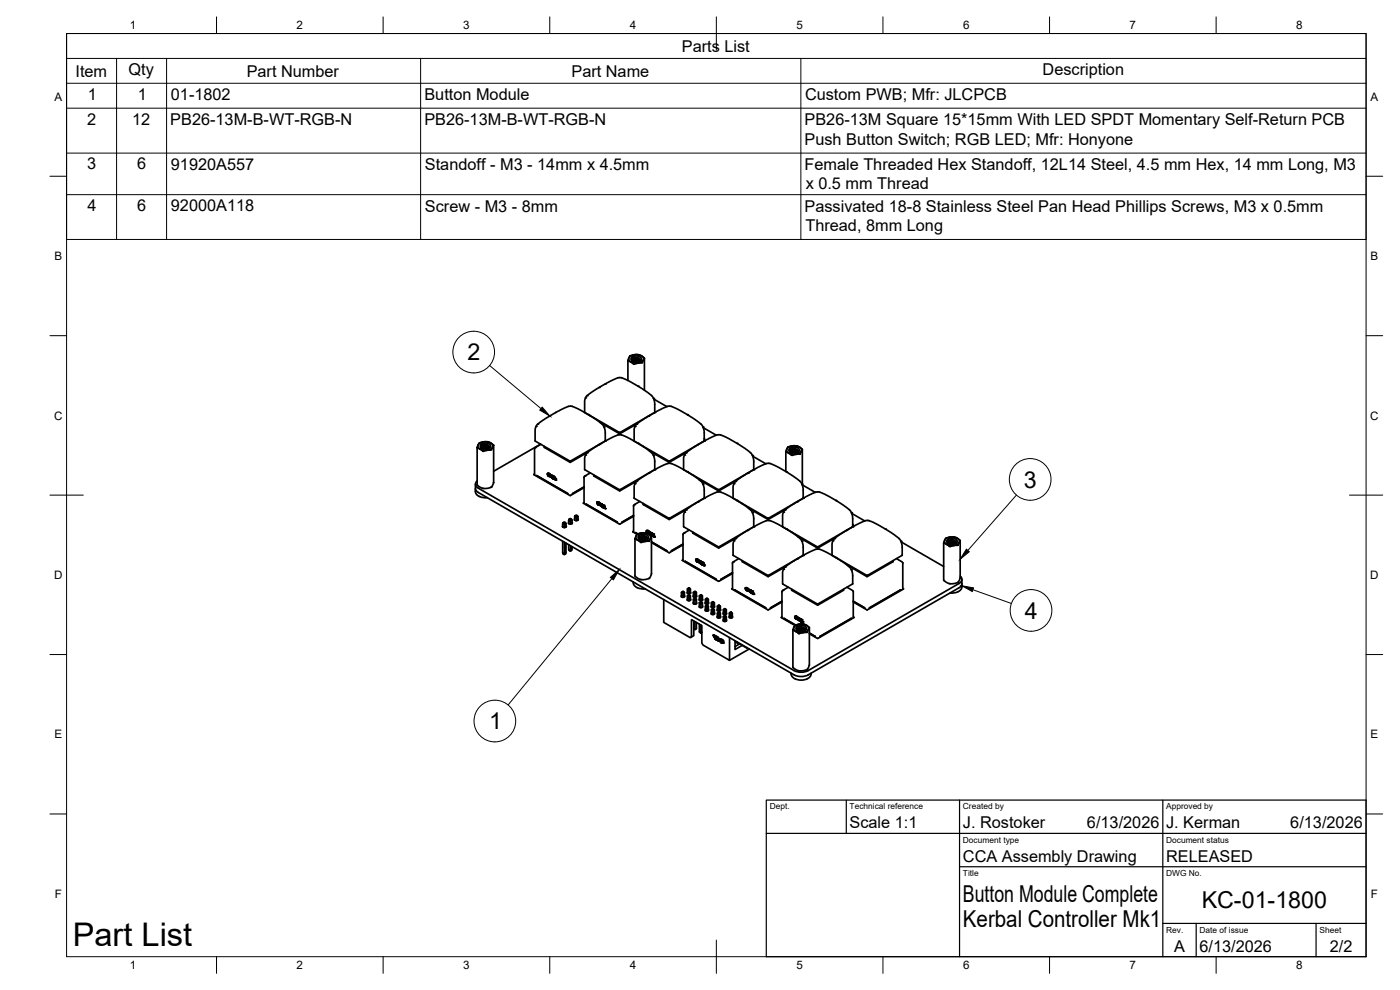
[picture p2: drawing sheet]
<svg xmlns="http://www.w3.org/2000/svg" width="420mm" height="297mm" viewBox="0 0 420 297" stroke-linecap="round" stroke-linejoin="round" font-family="sans-serif">
<defs><g id="words">
<text font-size="9.8" x="21.8" y="283.7">Part List</text>
<g font-size="7">
<text x="140.3" y="108.1">2</text>
<text x="307.2" y="146.3">3</text>
<text x="307.6" y="185.7">4</text>
<text x="146.8" y="218.9">1</text>
<text x="289" y="270.6">Button Module Complete</text>
<text x="360.6" y="272.3">KC-01-1800</text>
<text x="289" y="278.1">Kerbal Controller Mk1</text>
</g>
<g font-size="4.9">
<text x="204.6" y="15.5">Parts List</text>
<text x="22.7" y="23">Item</text>
<text x="38.6" y="22.5">Qty</text>
<text x="74" y="23">Part Number</text>
<text x="171.5" y="23">Part Name</text>
<text x="312.9" y="22.5">Description</text>
<text x="26.3" y="29.9">1</text>
<text x="41.3" y="29.9">1</text>
<text x="51.3" y="30">01-1802</text>
<text x="127.4" y="30">Button Module</text>
<text x="241.6" y="30">Custom PWB; Mfr: JLCPCB</text>
<text x="26.2" y="37.4">2</text>
<text x="39.6" y="37.4">12</text>
<text x="51.1" y="37.5">PB26-13M-B-WT-RGB-N</text>
<text x="127.4" y="37.5">PB26-13M-B-WT-RGB-N</text>
<text x="241.5" y="37.5">PB26-13M Square 15*15mm With LED SPDT Momentary Self-Return PCB</text>
<text x="241.5" y="43.4">Push Button Switch; RGB LED; Mfr: Honyone</text>
<text x="26.1" y="50.8">3</text>
<text x="41.1" y="50.8">6</text>
<text x="51.3" y="51">91920A557</text>
<text x="127.5" y="51">Standoff - M3 - 14mm x 4.5mm</text>
<text x="241.4" y="51">Female Threaded Hex Standoff, 12L14 Steel, 4.5 mm Hex, 14 mm Long, M3</text>
<text x="241.8" y="56.8">x 0.5 mm Thread</text>
<text x="26.2" y="63.3">4</text>
<text x="41.1" y="63.3">6</text>
<text x="51.3" y="63.4">92000A118</text>
<text x="127.5" y="63.5">Screw - M3 - 8mm</text>
<text x="241.5" y="63.5">Passivated 18-8 Stainless Steel Pan Head Phillips Screws, M3 x 0.5mm</text>
<text x="241.7" y="69.3">Thread, 8mm Long</text>
<text x="255" y="248.5">Scale 1:1</text>
<text x="289" y="248.5">J. Rostoker</text>
<text x="326.2" y="248.5">6/13/2026</text>
<text x="350" y="248.5">J. Kerman</text>
<text x="387.2" y="248.5">6/13/2026</text>
<text x="289" y="258.6">CCA Assembly Drawing</text>
<text x="350" y="258.6">RELEASED</text>
<text x="352.3" y="285.7">A</text>
<text x="360" y="285.5">6/13/2026</text>
<text x="399.1" y="285.7">2/2</text>
</g>
<g font-size="3.5">
<text x="39" y="8.8">1</text>
<text x="89" y="8.8">2</text>
<text x="139" y="8.8">3</text>
<text x="189" y="8.8">4</text>
<text x="239" y="8.8">5</text>
<text x="289" y="8.8">6</text>
<text x="339" y="8.8">7</text>
<text x="389" y="8.8">8</text>
<text x="16.3" y="30.2">A</text>
<text x="411.3" y="30.2">A</text>
<text x="16.3" y="78">B</text>
<text x="411.3" y="78">B</text>
<text x="16.2" y="125.9">C</text>
<text x="411.2" y="125.9">C</text>
<text x="16.2" y="173.7">D</text>
<text x="411.2" y="173.7">D</text>
<text x="16.3" y="221.6">E</text>
<text x="411.3" y="221.6">E</text>
<text x="16.4" y="269.4">F</text>
<text x="411.4" y="269.4">F</text>
<text x="39" y="290.8">1</text>
<text x="89" y="290.8">2</text>
<text x="139" y="290.8">3</text>
<text x="189" y="290.8">4</text>
<text x="239" y="290.8">5</text>
<text x="289" y="290.8">6</text>
<text x="339" y="290.8">7</text>
<text x="389" y="290.8">8</text>
</g>
<g font-size="2.5">
<text x="231" y="242.9">Dept.</text>
<text x="255" y="242.9">Technical reference</text>
<text x="289" y="242.9">Created by</text>
<text x="350" y="242.9">Approved by</text>
<text x="289" y="252.8">Document type</text>
<text x="350" y="252.8">Document status</text>
<text x="289" y="262.9">Title</text>
<text x="350" y="262.9">DWG No.</text>
<text x="350" y="279.9">Rev.</text>
<text x="360" y="279.9">Date of issue</text>
<text x="396" y="279.9">Sheet</text>
</g>
</g></defs>
<!-- layer: Visible -->
<g fill="none" stroke="#000" stroke-width=".51">
<path d="M176.1 118.8l3-2.1 4.1-2.4 2.3-1h1l5 2.6 4.1 2.8 .8 1.7 .1 3.3-10.7 6-10.3-6v-3.4zM188.4 108.2v6M189.5 107.3a2.07 2.07 0 0 1 3 .3 1.77 1.77 0 0 1-3 .5zM189.8 108.2l.4-.5 .8-.1 .8 .3 .2 .4M189.9 108.4l-.3-.7 1-.5 1.1 .2 .4 .7a.34 .34 0 0 1-.3 .3 .34 .34 0 0 1-.4-.3l-.7-.1-.8 .4 .4-.3 .8-.1 .8 .4M190.2 108.5h1.3M190.3 108.5l1.1 .1M192 108.4l.4-.5-.4 .5M192 108.3l-.4-.5-.8-.2-.9 .3v.5M193.1 108l-.3 .9-1.3 .1M193.1 108l-.7 .7-.9 .2M193.1 108a1.77 1.77 0 0 0-2.3-1.6 1.64 1.64 0 0 0-2 1.6l.9 .8 1.8 .1"/>
<path d="M193.4 107.5l-.8-.7-1-.4-1.7 .1-.9 .4-.5 1.4 1.7 1 1.3-.3M193.4 107.5l-.3 .5M193.4 107.5v9.6M196.2 119.7l3.9 2.3M144.1 134.8l.9 .6 1.2-.3M144.1 134.8l.8 .2 1.4 .1M144.3 133.4a2.07 2.07 0 0 1 2.9 .3 1.77 1.77 0 0 1-2.9 .5zM144.4 133.8l.7-.4h.9l.6 .2 .2 .6a.33 .33 0 0 1-.3 .4 .33 .33 0 0 1-.3-.3l-.8-.1-.8 .3-.3-.3zM144.5 134.3l.3-.4 .8-.1 .6 .1 .6 .4-.5-.4-.9-.2-.7 .3v.5M144.6 134.5l1-.4 1 .4M144.9 134.6l1.4 .1M145 134.7h1.2"/>
<path d="M146.7 134.5l.5-.5-.5 .5M147.8 134.2l.3-.6-.8-.7-.9-.3h-1.2l-1.2 .3-.4 .5-.4 1 .9 .4M147.8 134.2l-.3 .8-1.3 .1M147.9 134.2l-.5 .5-1.1 .4M147.9 134.2a1.77 1.77 0 0 0-2.3-1.7 1.64 1.64 0 0 0-2.1 1.7l.6 .6M148.1 133.6v11.2l-.6 1.4-1.4 .3h-1.4l-1.5-1v-11.2M160.4 134.6h.1M160.6 132.3l10.4 6M162.2 133.3l-14.1 8.1M162.3 133.3l-1.9 1.3v7.8M163.3 133.9v.3l7.8 4.5 5.3-3M166.8 123.8l-3.3 1.9-2.4 1.8-.5 1.2v3.6"/>
<path d="M166.8 123.8h.1M166.8 123.8l3.8-1.9 1.3 .1 2.7 1.3 4.4 2.6 1.9 1.5 .6 1.3 .1 3.6-10.3 6M171 138.3h.3M171.1 138.4v.3M176.1 136l2.8-2 4.1-2.4 2.5-1.1h1l2.2 .9 3.3 1.9 3.7 2.7 .5 .8 .3 1.3v2.7l-10.5 6.1-10.5-6v-3.4zM177.1 124.7h.1M177.2 124.7l-.1 .1M178.2 125.3v.1M178.9 133.9h.1M179.8 133.4h.1M180 126.7l6 3.5 5.3-3.1M186 129.8v.4"/>
<path d="M192 133.3h.1M193 133.9v.1M193.8 125.3v.1M194.8 124.7h.1M194.9 135.3l5.9 3.4 5.3-3M200.7 138.3l-10.4-6v-3.5l.6-1.4 2.4-1.7 5.5-3.1 1.5-.7h.8l2.1 .8 3.1 1.7 4.3 3 .7 2 .1 2.9-10.4 6M200.7 138.3h.3M200.8 138.4v.3M208.6 133.9h.1M209.5 133.4l4.6-2.5 1.1-.4h.9l2.3 .9 3.3 1.9 3.1 2.1 1 1.2 .4 1.7v2.6l-10.4 6M209.5 133.4l-2.9 1.9-1.1 1-.4 1.2v3.4M209.5 133.4h.1"/>
<path d="M209.6 133.3h.1M210.7 132.7h.1M211.1 128.3l3.9 2.3M211.2 132.4h.1M211.3 131.6l.3 .6M225.9 136.9l3.9 2.3M235.8 135.5l.8-1.4 1.2-.3h1.2l1.1 .4 .7 .7-.7 1.3-1.2 .1M235.8 135.5l1.8 1.1 1.3-.3M235.8 135.5v6M236.3 134.4a3.1 3.1 0 0 1 4.2 .3 1.64 1.64 0 0 1-2.1 1.6 1.77 1.77 0 0 1-2.3-1.6zM236.9 134.6a2.07 2.07 0 0 1 3 .3 1.77 1.77 0 0 1-3 .5zM237.2 135.5l.3-.4 .8-.1 .8 .2 .3 .4"/>
<path d="M237.3 135.7l.7-.3 .9 .1a.39 .39 0 0 0 .6-.1 .39 .39 0 0 0-.3-.5l-.6-.3h-.8l-.7 .3-.1 .5 .3 .3 .8-.4 1.2 .4M237.6 135.9h1.3M237.7 135.9h1.1M239.4 135.6l-.4-.5-1-.2-.8 .4 .1 .5M239.8 135.2l-.4 .5M240.8 134.9v10.6M142.7 146.7l.1 1.4 1 .9M142.7 145.3v1.6l.9 .9 94.7 54.7 1.2 .4h1.9l1.2-.4 45.2-26.1M143.2 144.3a1.24 1.24 0 0 0 .4 2.2l94.7 54.7 1.2 .4h1.9l1.1-.4 45.3-26.1a1.24 1.24 0 0 0 .9-1 1.24 1.24 0 0 0-.5-1.2M143.9 148.9l.9 .4h1.5M160.4 142.2l-.1 .2 10.7 6.3M161 142.8l9.4 5.4"/>
<path d="M161.1 142.7l9.3 5.4M161.1 142.7h.1M164.4 142.1h.2M164.4 142.2l.1 .3M164.5 142.7l.2 .2 .3-.1-.6-.4v-.2h.4l.4 .6-.2 .2 .3 .1M164.5 142.5l.5 .3M164.5 142.5h.1M164.5 142.1h.1M164.5 142.1a.29 .29 0 0 0-.3 .2 .29 .29 0 0 0 .3 .4M164.6 142.6l.1 .2M164.6 142.1h.1M164.6 142.1h.3"/>
<path d="M164.6 142.3h.1M164.6 142.1h.2M164.7 142.2l-.1 .1M164.7 142.6h.1M164.8 142.8l-.1 .1M164.8 142.1l.3 .2M165 142.6h.1M165 142.9h.2M165.1 142.3v.1M165.1 142.3l.1 .2M165.1 142.9h.1M165.2 142.5l.2 .4"/>
<path d="M165.2 142.5l.1 .4M165.3 143.1h.1M165.3 143h.1M165.3 142.9v.1M165.5 142.6l.2 .3M165.5 143l.2 .4M165.5 143l.2 .1M165.5 142.6h.1M165.6 143.2l.1 .1M165.6 142.6l.1 .3M165.6 143.2h.1M165.7 142.9h.1"/>
<path d="M165.7 143.2h.1M165.7 143.1v.1M165.7 143.3v.1M165.7 143.1h.1M165.7 142.9l.1 .1M165.7 143.2l.1 .3M165.7 143.3h.1M165.7 142.7h.1M165.7 143.4h.1M165.7 142.8v.1M165.7 143.3l.1 .1M165.7 142.9l.2 .1"/>
<path d="M165.8 143.4h.1M165.8 143h.1M165.8 143.2v.1M165.8 143.2v.2M165.8 142.8l-.1 .1M165.8 142.8h.1M165.8 142.7l-.1 .2M165.8 143.3l-.1 .1M165.8 142.7l.1 .1M165.8 143.5h.1M165.9 143h-.1M165.9 142.8h-.1"/>
<path d="M165.9 143.3l.1 .1M165.9 142.8h.1M165.9 143h.1M165.9 143.5h.1M165.9 143.3v.2M165.9 143.3v.1M165.9 142.8l.1 .1M165.9 143.3h.1M165.9 143.4h.1M165.9 143.4l.1 .1M165.9 143l.1 .1M166 143.4h.1"/>
<path d="M166 143.5h.1M166 143.4v.1M166 143.7h.1M166 143.6h.1M166 143.4l.1 .2M166 142.9v.2M166 142.9v.1M166 143.1h.1M166 143h.1M166 142.9h.1M166 143.4v.2M166.1 142.9v.3"/>
<path d="M166.1 143.2v-.3l.1 .3M166.1 143.7h.1M166.1 143.2h.1M166.1 143.4v.3M166.1 143v.2M166.1 143.4l.1 .1M166.1 143.5v.1M166.2 143.2h.1M166.2 142.9l.1 .2M166.2 143.5l-.2 .2M166.2 143.4l.1 .1M166.2 143.4l.1 .3"/>
<path d="M166.2 143.6h.1M166.2 143.5h.1M166.2 143.5v.2M166.2 143.5l.1 .1M166.2 143.6l.1 .1M166.2 143.7h.1M166.2 143.1v.1M166.3 143.3h.1M166.3 143.7h.1M166.3 143.6h.1M166.3 143.2v.1M166.4 143.5l.2 .2"/>
<path d="M166.4 143.1l.1 .3-.2-.1zM166.4 143.1h.1M166.4 143.8h.1M166.4 143.1v.2zM166.4 143.1v.2M166.4 143.6l.1 .2M166.4 143.1l.1 .3M166.4 143.6v.2M166.5 143.6l.1 .1M166.5 143.7v.1M166.6 143.7l-.2-.2v.3M166.6 143.7l-.2 .1"/>
<path d="M166.6 143.9h.1M166.7 143.7l.1 .3-.2-.1zM166.7 143.7v.2zM166.7 143.7v.2M166.7 143.7h.1M166.7 143.7l.1 .3M168.9 157.1l.5 .3v.9M168.9 157.1v1.1M168.9 157.7a.5 .5 0 0 0 .5 .6 .5 .5 0 0 0 .5-.6M169 156.8l.4-.2 .3 .2-.3 .2-.4-.2-.1 .3M169.4 157v.4l.5-.3M169.7 156.8l.2 .3"/>
<path d="M169.9 157.1v1.1M170.7 156.1l.5 .3v.9M170.7 156.1v1M170.7 156.7a.5 .5 0 0 0 .5 .6 .5 .5 0 0 0 .5-.6M170.8 155.8l.4-.2 .3 .2-.3 .2-.4-.2-.1 .3M171.2 156v.4l.5-.3M171.5 155.8l.2 .3M171.7 156.1v1M171.8 148.1v.1M172.5 155.7a.5 .5 0 0 0 .5 .5 .5 .5 0 0 0 .5-.5M172.5 155.1l.5 .2v.9M172.5 155.1v1"/>
<path d="M172.6 154.7l.4-.2 .3 .2-.3 .2-.4-.2-.1 .4M173 154.9v.4l.5-.2M173.3 154.7l.2 .4M173.5 155.1v1M175.1 150.9l10.8 6.3 4.2-2.3M175.3 143.2h.1M175.3 146.3l-4.3 2.4M175.3 143.2v7.8M175.3 146.1l-3.5 2M175.3 150.8l-.2 .1M175.9 151.4l9.4 5.4M176 151.3l9.3 5.4"/>
<path d="M176 151.3h.1M177.2 141.9l-1.7 .9-.2 .4M178.2 142.5v.3l7.8 4.5 5.3-3M179.2 150.6l.2 .8 .5-.1-.7-.3 .1-.2h.4l.4 .6-.3 .1 .3 .1M179.2 150.6l.2 .1M179.2 150.6v.1M179.3 150.8v.3l.6 .2M179.4 150.7h.1M179.4 151.2l.1 .1M179.5 150.6v.1M179.5 150.6l.4 .3M179.5 150.8v.1"/>
<path d="M179.6 151.5h.1M179.6 151.3v.2M179.8 151.2h.1M179.8 151.5h.1M179.9 151.5h.1M179.9 150.9l.1 .2M180 151.5h.1M180 151.1l.2 .4M180 151.1h.1M180.1 151.6h.1M180.2 151.5l-.1 .1M180.4 151.2l.1 .3"/>
<path d="M180.4 151.6l.1 .1zM180.4 151.2l.1 .3zM180.4 151.6l.1 .3M180.4 151.8l.1 .1M180.4 151.8h.1M180.5 151.7v.1M180.5 151.5h.1M180.5 151.9h.1M180.5 151.8h.1M180.5 151.4v.1M180.6 151.3h.1M180.6 151.5v.1"/>
<path d="M180.6 151.8h.1M180.6 151.9h.1M180.6 152h.1M180.6 151.8l.1 .2M180.6 151.9v.1M180.6 151.3v.2M180.6 151.5h.1M180.6 151.6h.1M180.6 151.3l.1 .1M180.6 151.3l-.1 .1M180.6 151.8l.1 .1M180.6 151.5l.1 .1"/>
<path d="M180.7 152h.1M180.7 151.9l-.1 .1M180.7 151.3h.1M180.7 151.6h.1M180.7 151.3v.1M180.7 152l.1 .1M180.7 152.1h.1M180.7 151.9h.1M180.7 151.9l.1 .1M180.7 151.4l.2 .3M180.8 151.4l.1 .1M180.8 151.9v.1"/>
<path d="M180.8 151.9h.1M180.8 152h.1M180.8 152.1h.1M180.8 151.5l.1 .2M180.8 151.5l.1 .1M180.8 152v.1M180.8 151.9l.1 .3M180.8 152.2h.1M180.9 152v.1M180.9 152.2h.1M180.9 151.5v.1M180.9 151.9v.2"/>
<path d="M180.9 151.7h.1M180.9 151.9v.1M180.9 151.5l.2 .2M180.9 152.1v.1M180.9 151.8h.1M180.9 151.5h.1M181 151.5v.3M181 151.7v.1M181 152l-.1 .2M181 151.7h.1M181 152l-.1 .3M181 152h.1"/>
<path d="M181 151.8h.1M181 152l.2 .3M181.1 152l.1 .1M181.1 152h.1M181.1 151.6l-.1 .1M181.1 151.6v.1M181.1 152l.1 .2M181.1 152.2l.1 .1M181.1 152.2h.1M181.1 151.8h.1M181.1 151.7h.1M181.1 151.7l-.2-.2v.3"/>
<path d="M181.1 151.7v.1M181.2 152.3h.1M181.2 152v.1M181.2 151.8v.1M181.2 152.1l.2 .2M181.2 151.6l.2 .4-.3-.1zM181.2 151.7l.1 .1zM181.2 151.6h.1M181.3 151.7v.1M181.3 152.3v.1M181.3 152.1v.2M181.3 151.6l.1 .4"/>
<path d="M181.3 151.6v.1M181.3 152.3l.1 .1M181.3 152.1l.1 .2M181.3 152.2v.1M181.3 152.4h.1M181.4 152.4h.1M181.4 152.3v.1M181.4 152.3l-.2-.2 .1 .3M181.5 152.4v.1M181.5 152.3l.2 .3-.3-.1zM181.5 152.3h.1M181.5 152.2v.1"/>
<path d="M181.5 152.2l.1 .1M181.5 152.3l.1 .1M181.6 152.3l.1 .3M181.6 152.3h-.1M186 146.9v.4M190.1 151.8h.1M190.1 159.4l-.1 .2 1.2 .7M190.1 154.7l-3.4 2.1M190.1 151.8v7.7M190.3 149.4v-3.6l.7-1.4 5.7-3.6 2.3-1.2 1.8-.6 1.2 .3 2.5 1.2 3.7 2.2 2.2 1.7 .5 .7 .4 1.3v3M190.8 159.9l.6 .3-.7-.3M190.9 159.9h-.1"/>
<path d="M192 150.5l-1.7 .9-.2 .4M193 151.1v.3l7.8 4.5 5.3-3.1M193.8 142.5h.1M194 159.4l.4 .7 .3-.3-.5-.1-.1-.3h.4l.4 .5-.2 .2 .3 .1M194 159.2h.1M194 159.2v.2M194.1 159.2h.1M194.1 159.3l.1 .4 .5 .2M194.2 159.2l.1 .1M194.3 159.8l.1 .1M194.3 159.2h.1M194.3 159.4h.1"/>
<path d="M194.4 159.2h-.2M194.4 159.2h.2M194.4 159.3l-.1 .1M194.5 159.9v.1M194.6 159.3l.2 .2M194.7 159.8h.1M194.8 141.9h.1M194.8 159.5l.1 .2M194.9 159.7l.1 .3M194.9 159.7h.1M194.9 159.7l.2 .3M195.2 159.7l.2 .3"/>
<path d="M195.4 159.9h.1M195.4 159.9v.1M195.5 159.9l-.1 .2M195.5 159.9h.1M195.6 159.9v.1M195.6 159.9h.1M195.6 160l.1 .2-.2-.1M200.8 155.5v.4M205.1 158l.2-4.1 .6-.9 1.5-1.1 5.3-3.2 2.5-1.1h1.1l2.8 1.4 4.1 2.5 2.3 1.7 .6 1.7 .1 3.1-10.4 6M205.2 158l10.6 6M205.2 140.8l10.6 6.1M206.9 159l-1.7 1-.2 .4"/>
<path d="M206.9 141.9h-.1M207.9 159.6v.4l7.8 4.5 5.3-3.1M207.9 142.5v.1M208.6 151.1h.1M209.6 150.5h.1M209.7 143.9l6 3.4 5.3-3M211.4 149.4l-10.6 6.1-10.5-6.1M215.7 146.9v.4M220 149.4l10.7 6.1M220 149.4v-3.4l.6-1.5 5.8-3.7 2.3-1.2 1.8-.6 1 .2 2.3 1.1 4 2.4 2.3 1.7 .9 1.7v3.3M221.7 150.5h.1M222.8 151.1h.1"/>
<path d="M223.5 142.5h.1M223.5 159.6v.1M224.5 159v.1M224.6 152.4l5.9 3.5 5.3-3.1M230.5 155.5v.4M236.6 159l-.1 .1M237.6 159.6v.1M238.3 151.1h.1M239.3 150.5h.1M240.8 145.5l3.9 2.2M241.1 149.4l-10.4 6.1M253.2 159.6v.1"/>
<path d="M254.2 159v.1M255.3 158.4h.1M255.6 154l3.9 2.3M255.8 158.1l-10.3 5.9M255.8 158.1h.1M255.9 158.1v-3.1l-.8-1.9-3.7-2.6-3.1-1.8-2.4-1.1h-1l-2.5 1.1-4.4 2.6-2.4 1.7-.7 1.5v3.5l10.3 6h.3M255.9 157.3l.3 .6M256.1 157.4l-.2 .1M168.9 165.9l.5 .5 .5-.5M168.9 162.4v3.5l.5 .3v.2M169.4 162.7v3.5l.5-.3v-2.9M170.7 164.8l.5 .6 .5-.6"/>
<path d="M170.7 163.4v1.4l.5 .3v.3M171.2 163.7v1.4l.5-.3v-.8M190.1 174.6l.1 .7 .4 .6a3.6 3.6 0 0 0 3 .8M190.6 161.7v11.2l1.2 .8 1.6 .2 1.5-.4 .6-1.3M191.2 160.3l.9-.3 1.6-.1 1 .4 .8 .7M191.2 160.3l-.6 1.4 .9 .4M191.5 162.1l.8 .7 1.3-.4M191.5 162.1l.7 .3h1.4M191.6 160.8a2.07 2.07 0 0 1 3 .2 1.77 1.77 0 0 1-3 .6zM191.9 161.7l.3-.4 .6-.2 .7 .1 .6 .5-.6-.5-.8-.1-.7 .3 .1 .5M192 161.8l1.2-.3 .8 .4M192 161.9l-.3-.4 .1-.4 .6-.3 .7-.1 1 .5 .1 .3-.2 .4"/>
<path d="M192 161.8l1-.3 1 .4M192.3 162h1.4M192.4 162l1.2 .1M194.5 160l-.1 .1M194.5 161.4l-.4 .4M194.7 160l.2 .1M194.8 160.1h.1M195 160.2h.1M195 160v.2M195.1 160l-.1 .2M195.2 161.5l-.3 .9h-1.3M195.2 161.5l-.7 .7-.9 .2"/>
<path d="M195.2 161.5a1.77 1.77 0 0 0-2.3-1.6 1.64 1.64 0 0 0-2 1.6l.6 .6M195.2 160.2l.2 .1M195.3 160.2l.1 .3M195.3 160.3l.1 .1M195.3 160.2l.1 .1M195.3 160.2l.1 .2M195.3 160.3l.1 .2M195.3 160.3v.1M195.4 160h.1M195.4 160l-.2-.3 .2 .4M195.4 160.5h.1M195.4 160.3l-.1 .1"/>
<path d="M195.4 160.2v.1M195.4 160.2v.3M195.4 160v.1M195.4 160.4l.1 .2M195.4 160.1l.1 .1M195.5 160.4h.1M195.4 160.5l.1 .1M195.4 160.1h.1M195.5 160.5h-.1M195.5 160v.1M195.5 160.5h.1M195.5 160.4v.2"/>
<path d="M195.5 160.4v.1M195.6 160.2h.1M195.5 160.6h.1M195.5 161l-.3 .5M195.5 172.2h.1M195.5 162.8l5.3 3 4.2-2.3M195.5 161v11.2M195.5 162.6l4.6 2.7M195.6 160.1v.1M195.6 160.6h.1M195.6 160.5h.1M195.6 160.5v.1"/>
<path d="M195.6 160.7h.1M195.6 160.5l.1 .1M195.6 160.1l.1 .2M195.7 160.7h.1M195.7 160.6h.1M195.7 160.8h.1M195.7 160.5l.1 .2M195.7 160l-.1-.1v.3M195.7 160.3h.1M195.7 160.1v.2M195.7 160h.1M195.7 160v.3"/>
<path d="M195.8 160l.2 .3M195.8 160h.1M195.8 160.3v.1M195.8 160.7h.1M195.8 160.7l-.1-.2v.3M195.8 160.1l.1 .2M195.8 160.3h.1M195.8 160.6v.1M195.8 160.1v.2M195.9 160.1l.1 .2M195.9 160.6l.1 .1M195.9 160.6l.1 .2"/>
<path d="M195.9 160.7l.1 .2M195.9 160.7l.1 .1M195.9 160.3h.1M196 160.3l-.2-.3v.3M196 160.3l-.1 .1M196 160.3h-.2M196 160.9h.1M196 160.6v.1M196 160.6v.3M196 160.4v.1M196.1 160.7l.2 .2M196.1 160.2l.1 .4-.2-.2z"/>
<path d="M196.1 160.2h.1M196.1 160.3v.1zM196.1 160.3v.1M196.1 160.7l.1 .2M196.1 160.2l.1 .4M196.1 160.9h.1M196.2 160.7v.2M196.2 160.7l-.1 .2M196.2 160.6h.1M196.2 160.9h-.1M196.3 160.9l-.1 .1M196.3 160.9l-.2-.2v.3"/>
<path d="M196.3 160.9v.1M196.3 161h.1M196.3 161v.1M196.4 160.8l.1 .4-.2-.2zM196.4 160.8h.1M196.4 160.9v.1zM196.4 160.9v.1M196.4 160.8l.1 .4M196.4 160.8v.1M196.5 161.2h.1M199.2 179.9v6.8l8 4.6 .3-.2v-5.2l3.1 1.8v5.2l.4 .6 7.9 4.6v-6.8M200.1 165.2v.2"/>
<path d="M201.5 165.2v.2M204.5 178.7a.45 .45 0 0 0 .5 .5 .45 .45 0 0 0 .4-.5M204.8 177.5h.3zM204.8 177.5l-.3 .2M204.8 168.2l10.8 6.2M205 177.6v.4l-.5-.3v1.4M205 160.4h.1M205 168l-.2 .2M205 163.2l-3.5 2.1M205 160.4v7.7M205.1 177.5l.3 .2M205.4 179.1v-1.4l-.4 .3v1.2"/>
<path d="M205.6 168.5l9.4 5.5M205.7 168.5l9.3 5.3M206.3 177.7a.45 .45 0 0 0 .5 .5 .45 .45 0 0 0 .4-.5M206.3 179.7a.45 .45 0 0 0 .5 .6 .45 .45 0 0 0 .4-.6M206.6 178.5h.3zM206.6 176.5h.3zM206.6 178.5l-.3 .3M206.6 176.5l-.3 .2M206.8 178.6v.5l-.5-.3v1.3M206.8 176.6v.4l-.5-.3v1.3M206.9 178.5l.3 .3M206.9 176.5l.3 .2"/>
<path d="M207.2 178v-1.3l-.4 .3v1.2M208.1 178.7a.45 .45 0 0 0 .5 .5 .45 .45 0 0 0 .4-.5M208.4 179.6h.3zM208.4 177.5h.3zM208.4 179.6l-.3 .2M208.4 177.5l-.3 .2M208.6 177.6v.4l-.5-.3v1.4M208.6 179.7v1.6M208.7 179.6l.3 .2M208.7 177.5l.3 .2M208.9 167.8l.2 .7h.5l-.7-.3 .1-.3h.3l.5 .6-.3 .2 .3 .1M208.9 167.8h.2"/>
<path d="M209 167.9v.4M209 179.8l-.4 .3-.5-.3v1.4M209 179.1v-1.4l-.4 .3v1.2M209 179.8v1.4M209.1 168.2l.5 .3M209.1 167.8h.1M209.1 168.3l.1 .2M209.2 167.8h.1M209.2 167.8h-.1M209.2 167.8h.2M209.2 167.9v.1M209.3 168.4h.1"/>
<path d="M209.4 168.5l-.1 .1M209.4 167.8l.3 .5M209.5 168.6h.1M209.5 168.6l.2 .1M209.7 168.3l.2 .3M209.8 168.8h.1M209.9 168.6l-.1 .2M209.9 179.7a.45 .45 0 0 0 .5 .6 .45 .45 0 0 0 .4-.6M210.1 168.3l.1 .4M210.1 168.7l.1 .4M210.1 168.3l.1 .3M210.1 168.7l.1 .2"/>
<path d="M210.1 168.9l.1 .2M210.1 168.9l.1 .1M210.2 178.5h.3zM210.2 178.5l-.3 .3M210.2 168.9v.1M210.2 168.6h.1M210.2 169.1h.1M210.2 168.6l.2 .1M210.2 169h.1M210.2 168.4h.1M210.3 168.9l.1 .3M210.3 169h.1"/>
<path d="M210.3 168.4l.1 .1M210.3 169.1h.1M210.3 168.5v.1M210.3 169v.1M210.3 168.6l.1 .1M210.3 169l.1 .1M210.3 168.7h.1M210.4 168.5l-.1 .1M210.4 168.5h.1M210.4 169l-.1 .1M210.4 178.6v.5l-.5-.3v1.3M210.4 168.4v.1"/>
<path d="M210.4 169.1h-.1M210.4 168.7h.1M210.4 169.1v.1M210.4 169.2h.1M210.4 169.1h.1M210.4 168.5v.2M210.5 169.2h.1M210.4 169l.1 .1M210.5 168.5l.1 .1M210.5 169.1l-.1 .1M210.5 169v.1M210.5 169.1h.1"/>
<path d="M210.5 168.7l.1 .1M210.5 168.7h.1M210.5 168.6l.1 .1M210.5 169.1v.1M210.5 178.5l.3 .3M210.5 169.1l.1 .3M210.6 169.2h-.1M210.6 169.2l-.1 .1M210.6 169.4h.1M210.6 169.3v.1M210.6 169.1l.1 .2M210.6 168.7h.1"/>
<path d="M210.6 169.1v.2M210.6 168.6v.1M210.6 168.8v.1M210.6 168.6v.3M210.6 168.6l.2 .3M210.6 169.3h.1M210.6 168.9h.1M210.7 168.9h.1M210.7 168.7v.2M210.7 169.2l-.1 .2zM210.7 169.2l-.1 .1M210.8 169.1l.1 .1"/>
<path d="M210.8 169.3h.1M210.8 169.2h.1M210.8 169.2v.2M210.8 169.2l.1 .1M210.8 169.4h.1M210.8 168.9l-.2-.3v.3M210.8 168.9h.1M210.9 169.3v.1M210.9 169.4v.1M210.9 169.2l-.1-.1 .1 .4M210.9 169h.1M210.9 169.2l.2 .3"/>
<path d="M210.9 168.8l.2 .3-.3-.1zM210.9 168.9l.1 .1zM210.9 168.8l.2 .3M210.9 169.5l.1 .1M210.9 168.9l.1 .1M210.9 169.5h.1M211 169.3l-.1 .2M211 169.3v.2M211.1 169.5l-.2-.3v.3M211.1 169.5h-.1M211.1 169.5h.1M211.2 169.6h.1"/>
<path d="M211.2 169.4l.1 .3-.2-.1zM211.2 169.4l.1 .3M211.2 169.4l.1 .2zM211.2 169.5l.1 .1M212 179.6h.3zM212 179.6l-.3 .2M212.1 179.7v.4l-.4-.3v1.4M212.3 179.6l.3 .2M215.7 164.1v.4M219.7 176.7l10.7 6.3M219.8 168.9h.1M219.8 172l-4.2 2.4"/>
<path d="M219.8 176.5l-.1 .2M219.8 171.8l-3.4 2.2M219.8 168.9v7.8M220.4 177.1l9.4 5.4M220.5 177l9.3 5.4M220.6 177h-.1M221.7 167.6l-1.7 1-.2 .3M222.8 168.2v.3l7.7 4.5 5.3-3M223.8 176.5l.1 .3M223.9 176.8l.5 .3M223.9 176.4h.1M223.9 176.4a.36 .36 0 0 0-.2 .3 .36 .36 0 0 0 .2 .3l.1 .2 .4-.1-.6-.4v-.2h.4l.4 .5v.2h-.2l.1 .2"/>
<path d="M224 176.9l.1 .2zM224 176.9l.1 .2M224 176.4h.1M224 176.4h-.1M224.1 176.3l.2 .1M224.1 176.5l-.1 .1M224.2 177.1v.1M224.2 176.4l.3 .2M224.3 176.4l.2 .2M224.4 177.2h.2M224.5 176.6h.1M224.5 176.6l.2 .7"/>
<path d="M224.5 177.4h.2M224.7 177.4h.1M224.9 176.9l.2 .3M224.9 177.3l.2 .1M225 176.9l.1 .3M225 177.5h.1M225 177.4l.1 .1M225 177.5l.1 .1M225 177.1l.1 .1M225 176.9v.3M225 177.6h.1M225.1 177.2h.1"/>
<path d="M225.1 177.6h.1M225.1 177.5h.1M225.1 177.4l-.1 .2M225.1 177.4l-.2-.1 .2 .4M225.1 177.6v.1M225.1 177.1v.1M225.1 177h.1M225.1 177.2l.2 .1M225.2 177.5h.1M225.1 177.7h.1M225.1 177.5l.1 .3M225.1 177v.2"/>
<path d="M225.2 177.7h.1M225.2 177.2v.1M225.2 177.5v.2M225.2 177.5v.1M225.2 177.1l-.1 .1M225.2 177.1h.1M225.2 177l-.1 .1M225.2 177.3h.1M225.2 177.6l-.1 .1M225.2 177h.1M225.2 177l.1 .1M225.3 177.1h.1"/>
<path d="M225.3 177.3h.1M225.3 177.7v.1M225.3 177.8h.1M225.3 177.6l.1 .1M225.3 177.6h.1M225.3 177.1l.1 .3M225.3 177.7h.1M225.3 177.1l.1 .1M225.3 177.2l.1 .1M225.3 177.7l.1 .1M225.4 177.8h.1M225.4 177.8h-.1"/>
<path d="M225.4 177.7v.2M225.4 177.9v.1M225.4 177.3v.1M225.4 177.9h.1M225.4 177.4h.1M225.4 177.3h.1M225.5 177.5h.1M225.5 177.2h.1M225.5 177.2l.2 .2M225.5 177.2l.1 .3M225.5 177.7v.1M225.6 177.7l-.1 .3"/>
<path d="M225.6 177.7v.1M225.6 177.8l-.2 .2M225.6 177.7l.1 .3-.1-.3M225.6 177.7l.1 .1M225.6 177.8l.1 .1M225.6 177.4l-.1 .1M225.6 177.4l-.1-.2v.2M225.7 177.4l-.2 .1M225.7 177.4l-.2-.2v.3M225.7 177.4v.1M225.7 177.9v.1M225.7 178h.1"/>
<path d="M225.7 177.9h.1M225.7 177.6h.1M225.7 177.5l.1 .1M225.7 177.8h.1M225.8 177.8l.2 .2M225.8 177.4l.1 .3-.2-.1zM225.8 177.4v.2zM225.8 177.4l.1 .3M225.8 177.4v.1M225.8 177.8l.1 .3zM225.8 177.8v.3M225.8 178.1h.1"/>
<path d="M225.9 178.1h.1M226 178l-.1 .1M226 178.1l-.2-.3v.3M226 178v.1M226 178.2h.1M226.1 178l.1 .3-.2-.1zM226.1 178v.2zM226.1 178h.1M226.1 178v.2M226.1 178l.1 .3M230.5 172.6v.4M230.7 172.6h-.3l-10.4-6v-3.4l.7-1.6 3.4-2.3 3-1.7 2.1-1.1 1.4-.3 1.1 .2 2.5 1.3 3.6 2.2 2.3 1.7 .9 1.7 .1 3.3-10.4 6"/>
<path d="M234.7 177.5v7.8M234.7 177.5h.1M236.6 176.2l-1.7 1-.2 .3M237.6 176.8v.3l7.8 4.5 7.8-4.5v-.3M238.3 168.2v.1M239.3 167.6h.1M239.4 161l6 3.5 5.3-3.1M245.4 164.1v.4M250.3 161.8l1.6-1.3 5.1-3.1 2.7-1.2h1.1l5.2 2.7 3.9 2.8 .8 1.6 .1 3.3-10.7 6-10.4-6v-3.5zM251.4 167.6h.1M252.5 168.2v.1M254.2 176.2l1.7 1 .2 .3"/>
<path d="M256.1 177.5v7.8M256.1 177.5h.1M260.2 172.6v.4M268 168.2v.3l-7.8 4.5-5.9-3.4M269 167.6l1.7 1 .2 .3M270.2 177h.1M270.3 177.1l-9.4 5.4M270.5 162.6l12.7 7.4M270.9 168.9v7.8M270.9 176.5l.2 .1M271 168.9h.1M271.1 176.7l-10.8 6.3"/>
<path d="M271.1 176.6v.1M283.2 162.9v11.2l1.6 1h1.2l1.5-.4 .7-1.3M284.1 163.3l.9 .7 1.3-.3M284.1 163.3l.8 .3 1.4 .1M284.3 162a2.07 2.07 0 0 1 3 .3 1.77 1.77 0 0 1-3 .5zM284.5 162.3l.7-.3h.9l.6 .3 .2 .5a.34 .34 0 0 1-.3 .4 .34 .34 0 0 1-.4-.3l-.7-.1-.9 .3-.3-.4zM284.6 162.9l.4-.5h.8l.6 .1 .4 .5M284.6 163.1l1.2-.4 .9 .4M285 163.2l1.3 .1M285.1 163.2l1.1 .1M286.8 163l-.4-.5-.9-.2-.8 .3v.5M287.2 162.6l-.4 .5"/>
<path d="M287.9 162.8l.3-.6-.8-.6-1-.5h-1l-1.4 .3-.4 .5-.4 1 .9 .4M287.9 162.8l-.4 .8-1.2 .1M287.9 162.7l-.8 .7-.8 .3M287.9 162.7a1.77 1.77 0 0 0-2.3-1.6 1.64 1.64 0 0 0-2.1 1.6l.6 .6M288.2 173.4h.1M288.2 162.2v11.2M288.7 175.3l-.1 1.1-.5 .8a3.7 3.7 0 0 1-3 .7M288.7 173.8v1.3M288.7 175.1l-.2 .7-.7 .5M207.2 180.1v-1.3l-.4 .3v1.2M208.1 180.8a.45 .45 0 0 0 .5 .5 .45 .45 0 0 0 .4-.5M208.2 188.7l.4 .1"/>
<path d="M208.2 186.3v4.4l-.7 .4M208.2 188.6l.4 .2M208.6 186.5v2.3M209 188.6l-.4 .3M209 186.8v1.8M209 188.6l-.4 .2M209.9 180.9l.5 .2 .4-.2v1.3M209.9 189.6l.5 .3zM209.9 180.9v1.3M209.9 187.3v2.3M209.9 181.8a.45 .45 0 0 0 .5 .5 .45 .45 0 0 0 .4-.5M210.2 180.6h.3z"/>
<path d="M210.2 180.6l-.3 .3M210.4 180.7v1.6M210.4 187.5v2.4M210.5 180.6l.3 .3M210.6 189.7l-.2 .2M210.8 180.1v-1.3l-.4 .3v1.2M211.7 180.8a.45 .45 0 0 0 .4 .5 .45 .45 0 0 0 .5-.5M211.7 182.9a.45 .45 0 0 0 .4 .5 .45 .45 0 0 0 .5-.5M212 181.7h.3zM212 181.7l-.3 .2M212.1 181.7v.5l-.4-.3v1.3M212.3 181.7l.3 .2"/>
<path d="M212.6 181.2v-1.4l-.5 .3v1.2M212.6 183.2v-1.3l-.5 .3v1.2M213.5 181.8a.45 .45 0 0 0 .4 .5 .45 .45 0 0 0 .5-.5M213.5 183.9a.45 .45 0 0 0 .4 .5 .45 .45 0 0 0 .5-.5M213.8 182.7h.3zM213.8 180.6h.3zM213.8 182.7l-.3 .2M213.8 180.6l-.3 .3M213.9 182.8v.4l-.4-.3v1.4M213.9 180.7v.4l-.4-.2v1.3M214.1 190.6l.2 .2M214.1 190.6l.3 .1-.2 .3z"/>
<path d="M214.1 182.7l.3 .2M214.1 180.6l.3 .3M214.2 190.8v.2zM214.2 190.8v.2M214.3 190.7l-.1 .3M214.4 184.3v-1.4l-.5 .3v1.2M214.4 182.2v-1.3l-.5 .2v1.2M214.4 190.8l.2 .4zM214.4 191.3l.2 .2M214.4 191.3l.3 .2-.1 .2zM214.4 190.8l.2 .1M214.5 191.5l.1 .2z"/>
<path d="M214.6 190.9l-.1 .2M214.7 190.9l.1 .4M214.7 190.9l.1 .2M214.7 191.2l.1 .1M214.7 191.4l-.1 .3-.1-.2M214.7 191.1h.1M214.8 191.5l.1 .4M214.8 191.5l.1 .4zM214.8 191.1v.2M214.8 191.3h.1M214.8 191.7l.1 .1M214.8 191.6v.1"/>
<path d="M214.8 191.6h.1M214.9 191.9h.1M214.9 191.6v.3M214.9 191.1v.2M214.9 191.1l.1 .3M215 191.6l.2 .5M215 191v.4M215 191.6l.1 .3M215 191l-.1 .3M215 191.9l.1 .1M215 191h.1M215 191.1h.1"/>
<path d="M215 191.8l.1 .1M215 191v.1M215.1 191.2v.1M215.1 191.3l.1 .1M215.1 191.3l.1 .1zM215.1 191.2h.1M215.1 191.2l.1 .1M215.1 191.9v.1M215.1 192l.1 .1M215.1 191.3h.1M215.2 191.4h.1M215.2 191.3v.1"/>
<path d="M215.2 191.2v.1M215.2 191.8l.2 .1zM215.2 192l.2 .1h-.1M215.2 191.8l.2 .1M215.2 192.1h.1M215.2 191.2l.1 .1M215.3 191.3v.2M215.3 191.3h.1M215.3 182.9a.45 .45 0 0 0 .4 .5 .45 .45 0 0 0 .5-.5M215.3 184.9a.45 .45 0 0 0 .4 .6 .45 .45 0 0 0 .5-.6M215.3 191.3l.1 .1M215.3 191.5h.1"/>
<path d="M215.4 191.3h.1M215.4 191.9l-.1 .2M215.4 191.4h.1M215.4 191.4v.1M215.4 191.4l-.1 .1M215.4 191.5h.1M215.4 191.9v.1M215.5 191.9l.1 .4M215.5 191.7h.1M215.5 191.7l.1 .1M215.5 191.4l.1 .4M215.5 191.5l.1 .1"/>
<path d="M215.6 181.7h.3zM215.6 183.7h.3zM215.6 191.6l-.1-.2 .1 .4M215.6 191.6v.1M215.6 181.7l-.3 .2M215.6 183.7l-.3 .3M215.7 181.7v.5l-.4-.3v1.3M215.7 183.8v.4l-.4-.2v1.3M215.9 181.7l.3 .2M215.9 183.7l.3 .3M216 191.9l.2 .6 .4 .3M216.1 191.7l.2 .3"/>
<path d="M216.1 191.7l.2 .2-.3 .2 .4 .6 .5 .1 .1-.2-.8-.5 .5-.2 .2 .3M216.1 191.7l-.3 .3 .5 .8 .6 .1 .2-.2M216.2 183.2v-1.3l-.5 .3v1.2M216.2 185.3v-1.3l-.5 .2v1.2M216.2 192.1h.3M216.6 191.9l.3 .3M216.6 192.1l.1 .2M216.7 192.7l.3 .1M216.8 192.9h-.1M216.8 192.4h.1M216.9 192.4h.1M216.9 192.2l.3 .5"/>
<path d="M217.4 182.7h.3zM217.4 184.8h.3zM217.4 182.7l-.3 .2M217.4 184.8l-.3 .2M217.5 182.8v.4l-.4-.3v1.4M217.5 184.9v.4l-.4-.3v1.3M217.7 182.7l.3 .2M217.7 184.8l.3 .2M218 184.3v-1.4l-.5 .3v1.2M218 186.3v-1.3l-.5 .3v1.2M218 183.9a.45 .45 0 0 1-.5 .5 .45 .45 0 0 1-.4-.5M218 186a.45 .45 0 0 1-.5 .5 .45 .45 0 0 1-.4-.5"/>
<path d="M219.2 183.7h.3zM219.2 183.7l-.3 .3M219.3 183.8v.4l-.4-.2v1.3M219.5 183.7l.3 .3M219.8 185.3v-1.3l-.5 .2v1.2M219.8 184.9a.45 .45 0 0 1-.5 .6 .45 .45 0 0 1-.4-.6M220.6 192.3v2.6l2.2-1.3M220.6 192.6l1.2 .7M221.2 192.6v.2M221.2 192.7l.1 .1M221.3 192.8l2.7 1.6M222 193.2l-1.4 .8"/>
<path d="M224 194.4h.1M224.2 194.3l-.1 .1M224.9 194.7l-6 3.4M230.4 183h.2M234.5 185.2l4.1 2.5M234.7 180.4l-3.5 2.1M234.7 180.6l-4.1 2.4M234.7 185.1l-.2 .1M235.4 185.6l3.4 2-3.5-1.9M238 189l.8 .5M238.7 185.1v.3l.6 .2M238.8 185h.1"/>
<path d="M238.8 184.9a.35 .35 0 0 0-.3 .4 .35 .35 0 0 0 .2 .3l.2 .2 .4-.2-.7-.3 .1-.3 .4 .1 .4 .5-.3 .2 .2 .1M238.8 185.5l.1 .2M238.8 189.5l1 .6 1.2-.3M238.8 189.4l.8 .3 1.4 .1M238.9 185.2h.1M238.9 184.9l-.1 .1M238.9 184.9l.2 .1zM238.9 184.9v.1M238.9 185.1v.1M239 185.5h.1M239 188.1a2.07 2.07 0 0 1 3 .3 1.77 1.77 0 0 1-3 .5zM239.1 185.7l-.1 .1"/>
<path d="M239.1 185l.2 .2M239.2 188.5l.7-.4h.8l.6 .2 .3 .6a.33 .33 0 0 1-.3 .4 .33 .33 0 0 1-.4-.3l-.8-.1-.7 .3-.3-.3zM239.2 185.5h.1M239.2 185.7l.3 .1M239.3 189l.3-.4 .7-.1 .9 .2 .3 .4M239.4 185.2l.1 .2M239.4 189.2l1-.4 1 .4 .5-.5-.4 .5M239.4 185.9h.1M239.4 185.4l.1 .5M239.4 185.4h.1M239.4 185.4l.2 .5M239.6 185.9h.1"/>
<path d="M239.7 189.4h1.3M239.8 189.4h1.1M239.8 185.4l.1 .4M239.8 185.9l.1 .1M239.8 186l.1 .1M239.8 185.5l.1 .3M239.8 185.9l.1 .3M239.9 186.1v.1M239.9 186.1h.1M239.9 186v.3M239.9 185.8h.1M239.9 186.2h.1"/>
<path d="M240 186.1l.1 .2M240 186.2h.1M240 185.6h.1M240 185.8v.1M240 186.2v.1M240 185.6v.2M240 186.2l.1 .1M240 185.8h.1M240 186.3h.1M240 185.9h.1M240.1 185.6l-.1 .2M240.1 185.6v.1"/>
<path d="M240.1 186.2l-.1 .1M240.1 185.6h.1M240.1 185.8v.1M240.1 186.2v.1M240.1 186.3h.1M240.1 186.3h-.1M240.1 185.9h.1M240.1 186.4h.1M240.1 186.3l.1 .1M240.1 186.2l.1 .1M240.2 185.7l.1 .1M240.2 186.2v.1"/>
<path d="M240.2 186.4h.1M240.2 186.3h.1M240.2 185.7l.1 .3M240.2 185.8l.1 .1M240.2 186.2h.1M240.2 186.3v.1M240.2 185.7l.1 .2M240.2 185.8l.1 .2M240.3 186.3v.1M240.3 186.4h-.1M240.3 186.5v.1M240.3 186.5h.1"/>
<path d="M240.3 186.2v.2M240.3 186.3v.2M240.3 186h.1M240.3 185.9h.1M240.3 185.7v.1M240.3 185.7h-.1l.1 .3M240.3 185.8l.2 .2M240.3 186.4v.1M240.4 185.8v.2M240.4 186h.1M240.4 186.3l-.1 .2M240.4 186.1h.1"/>
<path d="M240.4 185.8l.1 .2M240.5 186.3l.1 .1M240.5 186.3l.1 .3M240.5 186.4l.1 .1M240.5 186.3l.1 .2M240.5 186.4l.1 .2M240.5 186.1h.1M240.5 186h.1M240.5 186l-.2-.2 .1 .3M240.5 186v.1M240.6 186.6h.1M240.6 186.3v.1"/>
<path d="M240.6 186.4l-.1-.1 .1 .3M240.6 186.1v.1M240.6 185.9l.1 .4-.2-.1zM240.6 185.9h.1M240.6 186.7h.1M240.6 186.4h.1M240.6 186.4l.2 .2M240.6 186l.1 .1zM240.6 186l.1 .1M240.6 185.9l.1 .4M240.7 186.4v.3M240.7 186.6v.1"/>
<path d="M240.7 186.4v.2M240.7 186.7h.1M240.7 186.4l.1 .3M240.7 186.3h.1M240.8 186.6v.1M240.8 186.6l-.2-.2v.3M240.9 186.7v.1M240.9 186.5l.1 .4-.2-.1zM240.9 186.5h.1M240.9 186.6l.1 .2zM240.9 186.6l.1 .1M240.9 186.5l.2 .4"/>
<path d="M241.1 186.9h-.1M241.5 189.1l-.4-.5-1-.2-.7 .3v.6M242.6 188.9l.3-.6-.5-.5-1.2-.5-1-.1-1.6 .5-.6 1.3M242.6 188.9l-.3 .8-1.3 .1M242.6 188.9l-.7 .6-.9 .3M242.6 188.9a1.77 1.77 0 0 0-2.3-1.7 1.64 1.64 0 0 0-2 1.7l.5 .5M242.9 188.3v11.2l-.6 1.3-1.4 .5-1.5-.1-1.4-1v-11.2M242.9 189.9l1.8 1.2M245.4 181.2v.4M245.5 181.2h-.3l-10.3-6.1v-3.4l.5-1.4 1.9-1.4 3.7-2.2 4.1-2 .9 .1 2.3 1 5.2 3.2 1.7 1.5 .7 2.1v2.6l-10.4 6M246.1 191v.1M255.4 185.6l-9.3 5.4"/>
<path d="M255.5 185.7l-9.4 5.3M256.1 180.4l3.4 2.1M256.1 180.6l4 2.4M256.1 180.4l3.4 2M256.1 185.1l.1 .1M256.2 185.3l-10.7 6.2-2.6-1.3M256.3 185.2v.1M260.1 183h.2M237.4 202l.3 .9 .9 .8M243.4 202l-.1 .8-.5 .5a4 4 0 0 1-4.2 .4"/>
<circle cx="164.6" cy="142.7" r=".08"/>
<circle cx="179.5" cy="151.3" r=".08"/>
<circle cx="194.3" cy="159.8" r=".08"/>
<circle cx="209.2" cy="168.4" r=".08"/>
<circle cx="216.7" cy="192.2" r=".08"/>
<circle cx="238.9" cy="185.6" r=".08"/>
</g>
<g fill="#000">
<circle cx="175.7" cy="119.4" r=".25"/>
<circle cx="176.2" cy="118.7" r=".25"/>
<circle cx="179.8" cy="116.3" r=".25"/>
<circle cx="181.6" cy="115.2" r=".25"/>
<circle cx="191.5" cy="115.9" r=".25"/>
<circle cx="196.1" cy="119.5" r=".25"/>
<circle cx="160.7" cy="134.3" r=".25"/>
<circle cx="160.9" cy="128" r=".25"/>
<circle cx="161.3" cy="127.3" r=".25"/>
<circle cx="165" cy="124.8" r=".25"/>
<circle cx="175.7" cy="136.5" r=".25"/>
<circle cx="176.2" cy="135.9" r=".25"/>
<circle cx="176.6" cy="124.4" r=".25"/>
<circle cx="179.9" cy="133.3" r=".25"/>
<circle cx="181.3" cy="128.1" r=".25"/>
<circle cx="181.6" cy="132.3" r=".25"/>
<circle cx="190.6" cy="128" r=".25"/>
<circle cx="191" cy="127.3" r=".25"/>
<circle cx="191.5" cy="133" r=".25"/>
<circle cx="194.6" cy="124.8" r=".25"/>
<circle cx="196.1" cy="136.7" r=".25"/>
<circle cx="196.5" cy="123.8" r=".25"/>
<circle cx="205.4" cy="136.5" r=".25"/>
<circle cx="205.9" cy="135.9" r=".25"/>
<circle cx="206.3" cy="124.4" r=".25"/>
<circle cx="211" cy="128.1" r=".25"/>
<circle cx="211.3" cy="132.3" r=".25"/>
<circle cx="221.1" cy="133" r=".25"/>
<circle cx="225.8" cy="136.7" r=".25"/>
<circle cx="164.3" cy="142.1" r=".25"/>
<circle cx="164.7" cy="142.9" r=".25"/>
<circle cx="165" cy="142.9" r=".25"/>
<circle cx="165" cy="142.8" r=".25"/>
<circle cx="165.7" cy="143.3" r=".25"/>
<circle cx="165.7" cy="142.7" r=".25"/>
<circle cx="166.1" cy="142.9" r=".25"/>
<circle cx="166.2" cy="143.2" r=".25"/>
<circle cx="166.4" cy="143.5" r=".25"/>
<circle cx="166.5" cy="143.4" r=".25"/>
<circle cx="166.5" cy="143.8" r=".25"/>
<circle cx="166.6" cy="143.9" r=".25"/>
<circle cx="166.7" cy="143.7" r=".25"/>
<circle cx="166.8" cy="144" r=".25"/>
<circle cx="175.5" cy="142.8" r=".25"/>
<circle cx="179.5" cy="150.7" r=".25"/>
<circle cx="179.5" cy="150.9" r=".25"/>
<circle cx="179.6" cy="151.2" r=".25"/>
<circle cx="179.9" cy="150.9" r=".25"/>
<circle cx="180.1" cy="151.6" r=".25"/>
<circle cx="180.6" cy="152" r=".25"/>
<circle cx="180.7" cy="152" r=".25"/>
<circle cx="180.7" cy="151.9" r=".25"/>
<circle cx="180.8" cy="152.1" r=".25"/>
<circle cx="180.9" cy="152.3" r=".25"/>
<circle cx="181.2" cy="151.9" r=".25"/>
<circle cx="181.2" cy="152.1" r=".25"/>
<circle cx="181.2" cy="151.6" r=".25"/>
<circle cx="181.4" cy="152" r=".25"/>
<circle cx="181.7" cy="152.6" r=".25"/>
<circle cx="190.4" cy="151.4" r=".25"/>
<circle cx="190.6" cy="145.1" r=".25"/>
<circle cx="191" cy="144.4" r=".25"/>
<circle cx="194.2" cy="159.6" r=".25"/>
<circle cx="194.3" cy="159.2" r=".25"/>
<circle cx="194.5" cy="159.8" r=".25"/>
<circle cx="194.6" cy="142" r=".25"/>
<circle cx="194.7" cy="159.9" r=".25"/>
<circle cx="194.8" cy="159.5" r=".25"/>
<circle cx="195.4" cy="159.9" r=".25"/>
<circle cx="196.5" cy="140.9" r=".25"/>
<circle cx="205.2" cy="160" r=".25"/>
<circle cx="205.4" cy="153.7" r=".25"/>
<circle cx="205.9" cy="153" r=".25"/>
<circle cx="206.3" cy="141.6" r=".25"/>
<circle cx="209.5" cy="150.6" r=".25"/>
<circle cx="211" cy="145.3" r=".25"/>
<circle cx="211.3" cy="149.5" r=".25"/>
<circle cx="220.3" cy="145.1" r=".25"/>
<circle cx="220.7" cy="144.4" r=".25"/>
<circle cx="221.1" cy="150.2" r=".25"/>
<circle cx="224.3" cy="159.1" r=".25"/>
<circle cx="224.3" cy="142" r=".25"/>
<circle cx="224.5" cy="141.9" r=".25"/>
<circle cx="225.8" cy="153.8" r=".25"/>
<circle cx="226.2" cy="158.1" r=".25"/>
<circle cx="226.2" cy="140.9" r=".25"/>
<circle cx="235.1" cy="153.7" r=".25"/>
<circle cx="235.6" cy="153" r=".25"/>
<circle cx="236" cy="158.7" r=".25"/>
<circle cx="236" cy="141.6" r=".25"/>
<circle cx="239.2" cy="150.6" r=".25"/>
<circle cx="240.7" cy="145.3" r=".25"/>
<circle cx="241" cy="149.5" r=".25"/>
<circle cx="250.8" cy="150.2" r=".25"/>
<circle cx="254" cy="159.1" r=".25"/>
<circle cx="255.5" cy="153.8" r=".25"/>
<circle cx="255.9" cy="158.1" r=".25"/>
<circle cx="265.7" cy="158.7" r=".25"/>
<circle cx="194.7" cy="160" r=".25"/>
<circle cx="195" cy="160.2" r=".25"/>
<circle cx="195.4" cy="160.4" r=".25"/>
<circle cx="195.4" cy="160.5" r=".25"/>
<circle cx="195.5" cy="160.6" r=".25"/>
<circle cx="195.8" cy="160.8" r=".25"/>
<circle cx="195.9" cy="160.4" r=".25"/>
<circle cx="196" cy="160.5" r=".25"/>
<circle cx="196.1" cy="160.2" r=".25"/>
<circle cx="196.2" cy="161" r=".25"/>
<circle cx="196.3" cy="161.1" r=".25"/>
<circle cx="208.9" cy="167.8" r=".25"/>
<circle cx="209.1" cy="168.2" r=".25"/>
<circle cx="209.2" cy="168" r=".25"/>
<circle cx="209.3" cy="168.6" r=".25"/>
<circle cx="209.5" cy="168.4" r=".25"/>
<circle cx="209.6" cy="168.5" r=".25"/>
<circle cx="209.6" cy="168.1" r=".25"/>
<circle cx="209.7" cy="168.3" r=".25"/>
<circle cx="209.8" cy="168.8" r=".25"/>
<circle cx="210.3" cy="168.9" r=".25"/>
<circle cx="210.4" cy="169" r=".25"/>
<circle cx="210.5" cy="169.3" r=".25"/>
<circle cx="210.6" cy="168.6" r=".25"/>
<circle cx="210.9" cy="169.2" r=".25"/>
<circle cx="210.9" cy="168.8" r=".25"/>
<circle cx="211" cy="168.8" r=".25"/>
<circle cx="211.1" cy="169.1" r=".25"/>
<circle cx="211.1" cy="169.6" r=".25"/>
<circle cx="211.2" cy="169.4" r=".25"/>
<circle cx="211.3" cy="169.4" r=".25"/>
<circle cx="211.3" cy="169.7" r=".25"/>
<circle cx="220.1" cy="168.6" r=".25"/>
<circle cx="220.3" cy="162.2" r=".25"/>
<circle cx="220.7" cy="161.6" r=".25"/>
<circle cx="223.7" cy="176.4" r=".25"/>
<circle cx="223.9" cy="176.8" r=".25"/>
<circle cx="224" cy="176.6" r=".25"/>
<circle cx="224.2" cy="176.9" r=".25"/>
<circle cx="224.2" cy="177.2" r=".25"/>
<circle cx="224.4" cy="177.2" r=".25"/>
<circle cx="224.4" cy="176.9" r=".25"/>
<circle cx="224.4" cy="177.1" r=".25"/>
<circle cx="224.5" cy="177.2" r=".25"/>
<circle cx="224.6" cy="176.9" r=".25"/>
<circle cx="225.1" cy="177.6" r=".25"/>
<circle cx="225.2" cy="177.7" r=".25"/>
<circle cx="225.2" cy="177.8" r=".25"/>
<circle cx="225.4" cy="177.8" r=".25"/>
<circle cx="225.5" cy="178" r=".25"/>
<circle cx="225.5" cy="177.9" r=".25"/>
<circle cx="225.6" cy="177.5" r=".25"/>
<circle cx="225.8" cy="177.4" r=".25"/>
<circle cx="225.8" cy="177.8" r=".25"/>
<circle cx="226.1" cy="178" r=".25"/>
<circle cx="226.2" cy="178.3" r=".25"/>
<circle cx="234.9" cy="177.2" r=".25"/>
<circle cx="235.1" cy="170.8" r=".25"/>
<circle cx="235.6" cy="170.2" r=".25"/>
<circle cx="239.2" cy="167.7" r=".25"/>
<circle cx="240.7" cy="162.4" r=".25"/>
<circle cx="241" cy="166.7" r=".25"/>
<circle cx="250" cy="162.2" r=".25"/>
<circle cx="250.4" cy="161.6" r=".25"/>
<circle cx="250.8" cy="167.3" r=".25"/>
<circle cx="255.5" cy="171" r=".25"/>
<circle cx="270.4" cy="162.4" r=".25"/>
<circle cx="214.1" cy="190.6" r=".25"/>
<circle cx="214.2" cy="190.7" r=".25"/>
<circle cx="214.2" cy="191" r=".25"/>
<circle cx="214.3" cy="190.7" r=".25"/>
<circle cx="214.4" cy="190.7" r=".25"/>
<circle cx="214.4" cy="190.8" r=".25"/>
<circle cx="214.4" cy="191.3" r=".25"/>
<circle cx="214.5" cy="191.3" r=".25"/>
<circle cx="214.5" cy="191.4" r=".25"/>
<circle cx="214.6" cy="191.2" r=".25"/>
<circle cx="214.6" cy="191.7" r=".25"/>
<circle cx="214.6" cy="190.9" r=".25"/>
<circle cx="214.7" cy="191.4" r=".25"/>
<circle cx="214.7" cy="191.5" r=".25"/>
<circle cx="214.8" cy="191.5" r=".25"/>
<circle cx="214.9" cy="191.1" r=".25"/>
<circle cx="214.9" cy="191.6" r=".25"/>
<circle cx="214.9" cy="191.9" r=".25"/>
<circle cx="215" cy="191" r=".25"/>
<circle cx="215.1" cy="191.2" r=".25"/>
<circle cx="215.1" cy="191.3" r=".25"/>
<circle cx="215.2" cy="191.2" r=".25"/>
<circle cx="215.3" cy="191.3" r=".25"/>
<circle cx="215.4" cy="191.5" r=".25"/>
<circle cx="215.4" cy="192.2" r=".25"/>
<circle cx="215.9" cy="191.7" r=".25"/>
<circle cx="216.1" cy="191.7" r=".25"/>
<circle cx="216.1" cy="192.3" r=".25"/>
<circle cx="216.2" cy="191.8" r=".25"/>
<circle cx="216.3" cy="192" r=".25"/>
<circle cx="216.6" cy="191.9" r=".25"/>
<circle cx="216.7" cy="192.7" r=".25"/>
<circle cx="216.7" cy="192.9" r=".25"/>
<circle cx="216.9" cy="192.2" r=".25"/>
<circle cx="217" cy="192.9" r=".25"/>
<circle cx="238.6" cy="184.9" r=".25"/>
<circle cx="238.8" cy="185.4" r=".25"/>
<circle cx="238.9" cy="185" r=".25"/>
<circle cx="239" cy="185.8" r=".25"/>
<circle cx="239.2" cy="185.7" r=".25"/>
<circle cx="239.3" cy="185.6" r=".25"/>
<circle cx="239.3" cy="185.2" r=".25"/>
<circle cx="239.4" cy="185.8" r=".25"/>
<circle cx="239.5" cy="185.9" r=".25"/>
<circle cx="240" cy="186.1" r=".25"/>
<circle cx="240" cy="186.2" r=".25"/>
<circle cx="240.1" cy="186.3" r=".25"/>
<circle cx="240.1" cy="186.2" r=".25"/>
<circle cx="240.3" cy="185.8" r=".25"/>
<circle cx="240.3" cy="186.5" r=".25"/>
<circle cx="240.6" cy="186.2" r=".25"/>
<circle cx="240.7" cy="186" r=".25"/>
<circle cx="240.8" cy="186.7" r=".25"/>
<circle cx="241" cy="186.6" r=".25"/>
</g>
<!-- layer: BORDER -->
<g fill="none" stroke="#000" stroke-width=".3">
<path d="M20 10.1h390v276.9h-390zM65 5.1v5M115 5.1v5M165 5.1v5M215 5.1v10M265 5.1v5M315 5.1v5M365 5.1v5M15 52.9h5M410 52.9h5M15 100.7h5M410 100.7h5"/>
<path d="M15 148.6h10M405 148.6h10M15 196.4h5M410 196.4h5M15 244.2h5M410 244.2h5M65 287v5M115 287v5M165 287v5M215 282.1v9.9M265 287v5M315 287v5"/>
<path d="M365 287v5"/>
</g>
<!-- layer: TITLEBLOCK -->
<path d="M230 240.1h180v46.9h-180zM230 250h180M254 240.1v9.9M288 240.1v46.9M349 240.1v46.9M288 260.1h122M349 277.1h61M359 277.1v9.9M395 277.1v9.9" fill="none" stroke="#000" stroke-width=".36"/>
<!-- layer: Parts Lists -->
<path d="M20 10.1h390v61.7h-390zM20 17.5h390M35 17.5v54.3M50 17.5v54.3M126.2 17.5v54.3M240.3 17.5v54.3M20 25h390M20 32.5h390M20 45.9h390M20 58.4h390" fill="none" stroke="#000" stroke-width=".3"/>
<!-- layer: Balloons -->
<g fill="none" stroke="#000" stroke-width=".3">
<circle cx="142.2" cy="105.6" r="6.3"/>
<circle cx="309.2" cy="143.8" r="6.3"/>
<circle cx="309.4" cy="183.2" r="6.3"/>
<circle cx="148.5" cy="216.3" r="6.3"/>
</g>
<!-- layer: 0 -->
<path d="M162.7 122.2l2.3 2.6-3-1.8zM183.2 173.2l2.6-2.3-1.7 3.1zM290 164.8l.9 .8-2.8 2.2zM288.7 175.8l3.5 .6-.4 1.1z" fill="#000" stroke="#000" stroke-width=".3"/>
<path d="M146.9 109.7l15.5 12.9M305 148.6l-14.6 16.6M183.6 173.6l-31.1 37.9M292 176.9l11.5 4.2" fill="none" stroke="#000" stroke-width=".3"/>
<use href="#words"/>
</svg>
